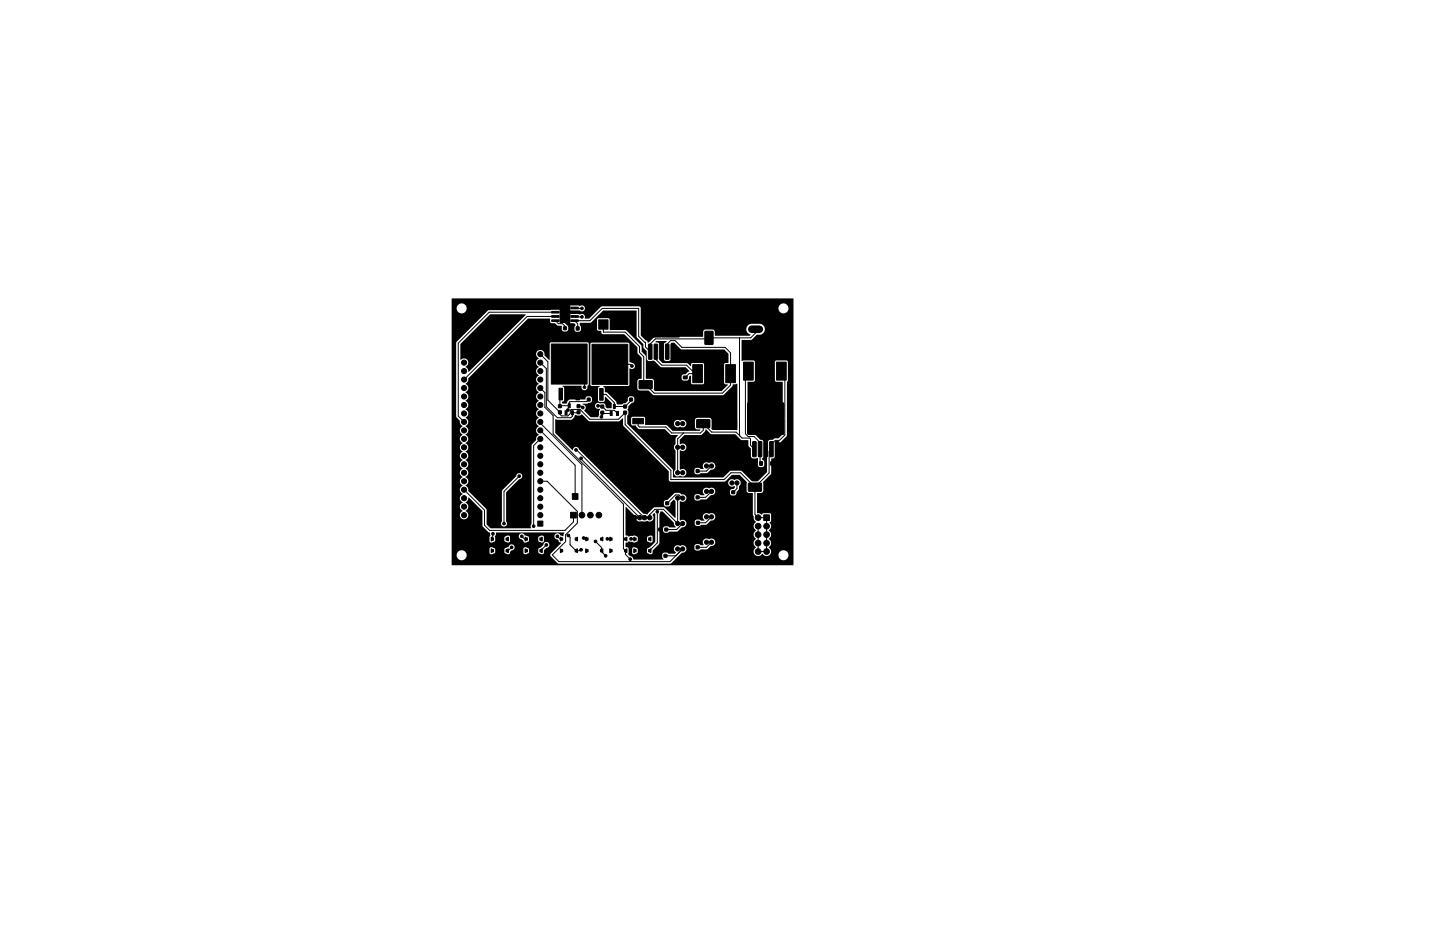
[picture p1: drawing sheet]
<svg xmlns="http://www.w3.org/2000/svg" width="432mm" height="279mm" viewBox="0 0 432 279" stroke-linecap="round" stroke-linejoin="round" font-family="sans-serif">
<g fill="#000" stroke="#000" stroke-width=".3">
<path d="M165.4 92.1h2.2v.5h-2.2zM165.4 93.3h2.2v.5h-2.2zM165.4 94.6h2.2v.5h-2.2zM165.4 95.9h2.2v.5h-2.2zM167.9 91.8h3v4.9h-3zM169 98h.8v.8h-.8zM169 99.8h.8v.8h-.8zM171.2 95.9h2.2v.5h-2.2zM171.2 94.6h2.2v.5h-2.2zM171.2 93.3h2.2v.5h-2.2zM171.2 92.1h2.2v.5h-2.2zM172.8 98h.8v.9h-.8z"/>
<path d="M172.8 99.7h.8v.9h-.8zM179.5 95.9h2.8v2.8h-2.8zM193 91.7h5.2v4.4h-5.2zM198.6 91.7h5.1v4.4h-5.1zM211.4 91.4h2.4l-.1 3.9-2.3-.2zM165.3 103.1h10.7v12h-10.7zM167.6 116.4h1.1v3.5h-1.1zM172.7 116.4h1v3.5h-1zM176.1 117.5h.8v.9h-.8zM177.5 103.2h10.7v12h-10.7zM179.8 116.5h1.1v3.5h-1.1zM184.9 116.5h1v3.5h-1z"/>
<path d="M188.8 117.5h.8v.9h-.8zM191.7 114.1h3.8l.1 2.3-3.8 .1zM193 96.5h5.2v4.4h-5.2zM193 91.7h10.7v9.2h-10.7zM194.5 103.2l.8-.1 .2 .3v4.1l-.2 .2h-.7l-.2-.2zM196.2 103.2l.8-.1 .2 .3v4.1l-.2 .2h-.7l-.2-.2zM197.9 103.2l.8-.1 .2 .3v4.1l-.2 .2h-.7l-.2-.2zM198.6 96.5h5.1v4.4h-5.1zM199.7 114.1h3.8l.1 2.3-3.8 .1zM199.6 103.2l.8-.1 .2 .3v4.1l-.2 .2h-.7l-.2-.2zM201.3 103.2l.8-.1 .2 .3v4.1l-.2 .2h-.7l-.2-.2zM205 112.8h1v.7h-1z"/>
<path d="M205 116.1h1v.7h-1zM207.7 109.3h2.9v5.4h-2.9zM211.4 99.4h2.4l-.1 3.9-2.3-.2zM217.6 109.3h2.9v5.4h-2.9zM223 108.6h2.9v5.4h-2.9zM232.9 108.6h2.9v5.4h-2.9zM167.5 123.2h.8v.8h-.8zM167.5 121.4h.8v.8h-.8zM169.5 123.1l.5 .1v1.2l-.6-.1zM170.4 121l.6 .1-.1 1.1h-.5zM171.4 123.1l.5 .1v1.2l-.6-.1zM173.1 121.4h.8v.8h-.8z"/>
<path d="M173.1 123.2h.8v.8h-.8zM176.1 119.4h.8v.8h-.8zM180.2 123.3h.8v.8h-.8zM180.2 121.5h.8v.8h-.8zM183 123.4h.6l-.1 1.2-.5-.1zM183.9 121.2l.6 .1v1.1h-.6zM184.9 123.4h.6l-.1 1.2-.5-.1zM187 123.3h.9v.8h-.9zM187 121.5h.9v.8h-.9zM188.8 119.4h.8v.8h-.8zM189.7 125.4h3.2v1.6h-3.2zM194.7 125.4h3.2v1.6h-3.2z"/>
<path d="M209 125.8h3.7l.2 2.3-3.9 .1zM217 125.8h3.7l.2 2.3-3.9 .1zM224.3 125.7h5.1v4.4h-5.1zM224.3 120.9h10.6v9.2h-10.6zM224.3 120.9h5.1v4.4h-5.1zM225.7 132.4h.8l.3 .2v4.1l-.3 .2h-.7l-.1-.2zM227.4 132.4h.8l.3 .2v4.1l-.3 .2h-.7l-.1-.2zM227.8 138.4h.8v1.1h-.8zM229.1 132.4h.8l.3 .2v4.1l-.3 .2h-.7l-.1-.2zM229.8 125.7h5.1v4.4h-5.1zM229.8 120.9h5.1v4.4h-5.1zM230.8 132.4h.8l.3 .2v4.1l-.3 .2h-.7l-.1-.2z"/>
<path d="M231.1 138.4h.8v1.1h-.8zM232.5 132.4h.8l.3 .2v4.1l-.3 .2h-.7l-.1-.2zM161.2 156.2h1.6v1.5h-1.6zM171.6 148h1.7v1.7h-1.7zM171.1 153.6h1.7v1.7h-1.7zM197.6 158.3h.8v.9h-.8zM197.8 150.5h.8v.8h-.8zM199.4 158.3h.8v.9h-.8zM199.6 150.5h.9v.8h-.9zM206.9 148.7h.9v.8h-.9zM206.9 140.8h.9v.8h-.9zM207.1 156.3h.8v.8h-.8z"/>
<path d="M208.8 148.7h.8v.8h-.8zM208.8 140.8h.8v.8h-.8zM208.9 156.3h.8v.8h-.8zM217.6 147.2h.9v.8h-.9zM219.4 147.2h.9v.8h-.9zM221.4 154.1h1.7v1.7h-1.7zM224.5 144.9l3.7-.1 .2 2.3-3.9 .2zM229 154.3h1.7v1.7h-1.7zM232.5 144.9l3.7-.1 .2 2.3-3.9 .2zM147.3 161h.2v1.2h-.2zM147.3 164.6h.2v1h-.2zM147.5 161.3h.5v.6h-.5z"/>
<path d="M147.5 164.7h.5v.8h-.5zM151.7 161.3h.5v.6h-.5zM151.7 164.7h.5v.8h-.5zM152.2 161h.2v1.2h-.2zM152.2 164.6h.2v1h-.2zM157.4 161h.2v1.2h-.2zM157.4 164.6h.2v1h-.2zM157.6 161.3h.5v.6h-.5zM157.6 164.7h.5v.8h-.5zM161.9 161.3h.5v.6h-.5zM161.9 164.7h.5v.8h-.5zM162.4 161h.2v1.2h-.2z"/>
<path d="M162.4 164.6h.2v1h-.2zM168 161h.2v1.2h-.2zM168 164.6h.2v1h-.2zM168.2 161.3h.5v.6h-.5zM168.2 164.7h.5v.8h-.5zM172.5 161.3h.5v.6h-.5zM172.5 164.7h.5v.8h-.5zM173 161h.2v1.2h-.2zM173 164.6h.2v1h-.2zM175.6 161h.2v1.2h-.2zM175.6 164.6h.2v1h-.2zM175.8 161.3h.5v.6h-.5z"/>
<path d="M175.8 164.7h.5v.8h-.5zM180.1 161.3h.5v.6h-.5zM180.1 164.7h.5v.8h-.5zM180.6 161h.2v1.2h-.2zM180.6 164.6h.2v1h-.2zM182.8 161h.2v1.2h-.2zM182.8 164.6h.2v1h-.2zM183 161.3h.5v.6h-.5zM183 164.7h.5v.8h-.5zM187.3 161.3h.5v.6h-.5zM187.3 164.7h.5v.8h-.5zM187.8 161h.2v1.2h-.2z"/>
<path d="M187.8 164.6h.2v1h-.2zM190 161h.3v1.2h-.3zM190 164.6h.3v1h-.3zM190.3 161.3h.4v.6h-.4zM190.3 164.7h.4v.8h-.4zM194.5 161.3h.5v.6h-.5zM194.5 164.7h.5v.8h-.5zM195 161h.2v1.2h-.2zM195 164.6h.2v1h-.2zM197.3 166.2h.8v.8h-.8zM199.1 166.2h.9v.8h-.9zM206.9 163.7h.9v.8h-.9z"/>
<path d="M208.8 163.7h.8v.8h-.8z"/>
<circle cx="168.8" cy="94.2" r=".31"/>
<circle cx="168.8" cy="95.5" r=".31"/>
<circle cx="168.8" cy="92.9" r=".31"/>
<circle cx="170.1" cy="94.2" r=".31"/>
<circle cx="170.1" cy="92.9" r=".31"/>
<circle cx="170.1" cy="95.5" r=".31"/>
<circle cx="174.5" cy="95" r=".4"/>
<circle cx="174.5" cy="92.5" r=".4"/>
<circle cx="185.9" cy="97.3" r="1.4"/>
<circle cx="137.9" cy="100.1" r=".4"/>
<circle cx="139.2" cy="118.9" r=".76"/>
<circle cx="139.2" cy="113.8" r=".76"/>
<circle cx="139.2" cy="116.3" r=".76"/>
<circle cx="139.2" cy="106.2" r=".76"/>
<circle cx="139.2" cy="103.6" r=".76"/>
<circle cx="139.2" cy="111.2" r=".76"/>
<circle cx="139.2" cy="108.7" r=".76"/>
<circle cx="162" cy="118.9" r=".76"/>
<circle cx="162" cy="116.3" r=".76"/>
<circle cx="162" cy="113.8" r=".76"/>
<circle cx="162" cy="103.6" r=".76"/>
<circle cx="162" cy="106.2" r=".76"/>
<circle cx="162" cy="111.2" r=".76"/>
<circle cx="162" cy="108.7" r=".76"/>
<circle cx="175.3" cy="116.1" r=".4"/>
<circle cx="189.5" cy="109.7" r=".4"/>
<circle cx="139.2" cy="139.2" r=".76"/>
<circle cx="139.2" cy="134.1" r=".76"/>
<circle cx="139.2" cy="121.4" r=".76"/>
<circle cx="139.2" cy="131.6" r=".76"/>
<circle cx="139.2" cy="123.9" r=".76"/>
<circle cx="139.2" cy="129" r=".76"/>
<circle cx="139.2" cy="126.5" r=".76"/>
<circle cx="139.2" cy="136.6" r=".76"/>
<circle cx="162" cy="139.2" r=".76"/>
<circle cx="162" cy="121.4" r=".76"/>
<circle cx="162" cy="129" r=".76"/>
<circle cx="162" cy="134.1" r=".76"/>
<circle cx="162" cy="123.9" r=".76"/>
<circle cx="162" cy="131.6" r=".76"/>
<circle cx="162" cy="136.6" r=".76"/>
<circle cx="162" cy="126.5" r=".76"/>
<circle cx="170.3" cy="122.9" r=".4"/>
<circle cx="172.7" cy="134.9" r=".4"/>
<circle cx="174.2" cy="137.4" r=".4"/>
<circle cx="174.8" cy="122.2" r=".4"/>
<circle cx="179.3" cy="121.7" r=".4"/>
<circle cx="180.3" cy="125" r=".4"/>
<circle cx="203.2" cy="134.1" r=".62"/>
<circle cx="203.2" cy="127" r=".62"/>
<circle cx="204.7" cy="134.1" r=".62"/>
<circle cx="204.7" cy="127" r=".62"/>
<circle cx="211.9" cy="139.7" r=".62"/>
<circle cx="213.4" cy="139.7" r=".62"/>
<circle cx="139.2" cy="154.4" r=".76"/>
<circle cx="139.2" cy="149.3" r=".76"/>
<circle cx="139.2" cy="144.3" r=".76"/>
<circle cx="139.2" cy="157" r=".76"/>
<circle cx="139.2" cy="141.7" r=".76"/>
<circle cx="139.2" cy="146.8" r=".76"/>
<circle cx="139.2" cy="151.9" r=".76"/>
<circle cx="151.1" cy="157" r=".4"/>
<circle cx="155.7" cy="142.7" r=".4"/>
<circle cx="160" cy="157.7" r=".4"/>
<circle cx="162" cy="149.3" r=".76"/>
<circle cx="162" cy="154.4" r=".76"/>
<circle cx="162" cy="144.3" r=".76"/>
<circle cx="162" cy="141.7" r=".76"/>
<circle cx="162" cy="151.9" r=".76"/>
<circle cx="162" cy="146.8" r=".76"/>
<circle cx="174.5" cy="154.4" r=".85"/>
<circle cx="177" cy="154.4" r=".85"/>
<circle cx="179.6" cy="154.4" r=".85"/>
<circle cx="190.3" cy="155.2" r=".66"/>
<circle cx="191.8" cy="155.2" r=".66"/>
<circle cx="193.3" cy="155.2" r=".66"/>
<circle cx="194.8" cy="155.2" r=".66"/>
<circle cx="197.1" cy="153.4" r=".4"/>
<circle cx="203.2" cy="156.9" r=".62"/>
<circle cx="203.2" cy="141.7" r=".62"/>
<circle cx="203.2" cy="149.3" r=".62"/>
<circle cx="204.7" cy="149.3" r=".62"/>
<circle cx="204.7" cy="141.7" r=".62"/>
<circle cx="204.7" cy="156.9" r=".62"/>
<circle cx="211.9" cy="154.9" r=".62"/>
<circle cx="211.9" cy="147.3" r=".62"/>
<circle cx="213.4" cy="154.9" r=".62"/>
<circle cx="213.4" cy="147.3" r=".62"/>
<circle cx="219.5" cy="144.8" r=".62"/>
<circle cx="219.7" cy="157.5" r=".85"/>
<circle cx="219.7" cy="155" r=".85"/>
<circle cx="221" cy="144.8" r=".62"/>
<circle cx="222.3" cy="157.5" r=".85"/>
<circle cx="227.3" cy="157.7" r=".85"/>
<circle cx="227.3" cy="155.2" r=".85"/>
<circle cx="229.9" cy="157.7" r=".85"/>
<circle cx="147.8" cy="160" r=".4"/>
<circle cx="153.4" cy="164.1" r=".4"/>
<circle cx="156.5" cy="160.8" r=".4"/>
<circle cx="163.8" cy="163.4" r=".4"/>
<circle cx="167.1" cy="160.8" r=".4"/>
<circle cx="170.4" cy="160.5" r=".4"/>
<circle cx="174.2" cy="164.8" r=".4"/>
<circle cx="175" cy="161.3" r=".4"/>
<circle cx="178.6" cy="162.3" r=".4"/>
<circle cx="181.6" cy="166.6" r=".4"/>
<circle cx="182.1" cy="161.5" r=".4"/>
<circle cx="189" cy="167.6" r=".4"/>
<circle cx="189.2" cy="161.5" r=".4"/>
<circle cx="203.2" cy="164.6" r=".62"/>
<circle cx="204.7" cy="164.6" r=".62"/>
<circle cx="211.9" cy="162.6" r=".62"/>
<circle cx="213.4" cy="162.6" r=".62"/>
<circle cx="219.7" cy="160" r=".85"/>
<circle cx="219.7" cy="165.1" r=".85"/>
<circle cx="219.7" cy="162.6" r=".85"/>
<circle cx="222.3" cy="160" r=".85"/>
<circle cx="222.3" cy="162.6" r=".85"/>
<circle cx="222.3" cy="165.1" r=".85"/>
<circle cx="227.3" cy="160.3" r=".85"/>
<circle cx="227.3" cy="165.4" r=".85"/>
<circle cx="227.3" cy="162.8" r=".85"/>
<circle cx="229.9" cy="162.8" r=".85"/>
<circle cx="229.9" cy="160.3" r=".85"/>
<circle cx="229.9" cy="165.4" r=".85"/>
</g>
<path d="M225.4 98.7h2.3" fill="none" stroke="#000" stroke-width="2.3"/>
<path d="M221.8 94.7v2M225.6 92.5h2" fill="none" stroke="#000" stroke-width="2"/>
<g fill="none" stroke="#000" stroke-width=".3">
<path d="M166.5 96.1l.9 .9h1.3l.7 .8v.6M166.5 93.6h-19.8l-9.3 9.3v21.8l1.8 1.8M166.5 94.9h-8.4l-18.9 18.9M172.3 92.3l2.2 .2M172.3 94.9l2.2 .1M173.2 98.5v-1.4l-.9-1h4.6l3.7-3.6h10.9v8.3l1.8 1.8h.2v1.4l1.5 1.4v-2.3l1.5-1.5h15.8l.3-.3h12.5l1.5-1.5v-1.1M180.9 97.3v2.3h6.6l4.3 4.3v1.8l1.2 1.2v7.8l3.2 3.2h20.5l2.4-2.5v-9.6l-1.7-1.7h-12.9l-2.1-2h-1.3l-1 1v2.3M162 106.2l2.3 2.2v11.6l3.6 3.6v.6l.5 .5h1.9l.7-.7v-1l.3-.3h2.6l3 3h8.6l2-2v3.6l13.7 13.7v2.8h16l2-2.1h2.9l4.3 4.4M162 116.3l1.4 1.4v4.4l2.5 2.5v5.4l21 21.1v13.4l.6 .6v1.1l1.5 1.4M162 108.7l1.8 1.8v11.4l3.3 3.3h4.1l.4-.4v-1.1l1.9-.1M168.1 118.1l-.2 .3v3.4l2.8-.2v-.9l.2-.3h5l.6-.6M170.7 109.1l4.6 4.6v2.4"/>
<path d="M180.3 118.2h1.4l2.5 2.5 .1 1.2h3.2l1.7-1.8v-.3M182.9 109.2h6.1l.5 .5M196.7 105.4v2.3l1.7 1.8h7.5l3.5 3.5M209.2 112h-2.6l-1.1 1.2M221.7 101.3v29.3M224.4 111.3l-.9 .8v17.9l.8 .9h1.8l1.8 1.8v5.9l.3 .3M234.3 111.3l1 1v18.1l-1.6 1.6h-1.2l-1.2 1.2v1.4l-.7 .7v6.5l-4.2 4.3M162 131.6l-2 2v24.1M162 129l10.5 10.5v9.3M162 126.5v.3l12.5 12.5v15.1M170.3 122.9l-.6 .6v.2M172.7 134.9l20.1 19.9v.9l.5-.5"/>
<path d="M173.5 121.8h.8l.5 .4M174.2 137.4v.2l17.6 17.6M179.3 121.7h1.1l1.3 1.3h2.5l1 1M183.3 124h-2.5l-.2-.3v1l-.3 .3M191.3 126.2v1.4l.5 .4h7.8l1.8 1.8h8.7l.8-.8v-2l2.5 2.5h7.3l1.8 1.8h2.3l.2 .3v1.9l1.2 1.1M205 129.8l-1.8 1.8v10.1M213.4 139.7l-1.6 1.5h-2.6M139.2 146.8l6.1 6.1v4.6l1.5 1.5h22.6l2.6-2.5v-2.1M155.7 142.7l-4.6 4.6v9.7M162 144.3h2.1l9 9v3.5l-3.5 3.5v2.1l-4 4 2 2h33.3l3.8-3.8M197.1 153.4v9.3l-2.4 2.4M203.2 149.3v7.6l-4.3-4.2h-2.5l-1.6 1.6v.9"/>
<path d="M204.7 156.9l-1.8 1.9h-3.1M204.7 149.3l-1.1-.9h-1.1l-2.5 2.5M213.4 154.9l-1.8 1.8h-2.3M213.4 147.3l-1.8 1.8h-2.4M221 144.8v1.7l-1.1 1.1M226.4 146.1v8.1l.9 1h2.6v10.2h-2.6v-7.7M147.8 160l-.1 1.6M153.4 164.1l-1 1h-.4M156.5 160.8l.8 .8h.6M162.1 165v.1M163.8 163.4l-1.7 1.6M167.1 160.8l.8 .8h.6"/>
<path d="M170.4 160.5l.5 .5v2.3l1.8 1.8h1.3l.2-.3M175 161.3l.3 .3h.8M178.6 162.3l1.7 1.8v1.3l1.3 1.2M182.1 161.5l1.2 .1M189.2 161.5l1.3 .1M199.5 166.6h3.1M213.4 162.6l-1.6 1.5h-2.6"/>
</g>
<path d="M146.9 94.3l10.8 .1-17.1 17-.2-.1a1.3 1.3 0 0 0-.8-1.3 1.39 1.39 0 0 0 .6-2 1.39 1.39 0 0 0-2.1-.2v-4.7zM135.5 89.5h102.4v79.9l-102.5-.1v-2.8h1.5l.5 1.1 1 .4 .9-.3 .5-.5 .1-.7-.2-.8h7.1l.2 .4 .5 .1 .7-.3 .3-.4h2.7l.3 .4 .7 .3 .5-.1 .2-.4h4l.3 .4 .5 .1 .7-.3 .2-.4h2.8l.3 .4 .9 .3 .4-.3 .1-.9 .7-.7a.91 .91 0 0 0 .9-1 .91 .91 0 0 0-1-.9 .91 .91 0 0 0-.8 1l-1.4 1.1-.1 1h-2.8v-1l-.9-.5-.7 .3-.1 1.4h-4l.5-.7a.93 .93 0 0 0 .9-1 .93 .93 0 0 0-1-.9 .93 .93 0 0 0-.9 .9l-1 .4-.2 1.1h-2.7l-.2-1.1-1.1-.4-.4 .4v1.3h-7.1l-.6-.6-.8-.1-1 .4-.4 1.1h-1.5v-63.6h1.4v21.9l1.1 1.4a1.74 1.74 0 0 0 .8 1.6 1.41 1.41 0 0 0-.8 1.3 1.41 1.41 0 0 0 .8 1.3 1.42 1.42 0 0 0-.8 1.2 1.42 1.42 0 0 0 .8 1.3 1.42 1.42 0 0 0-.8 1.3 1.42 1.42 0 0 0 .8 1.2 1.42 1.42 0 0 0-.8 1.3 1.42 1.42 0 0 0 .8 1.3 1.42 1.42 0 0 0-.8 1.3 1.42 1.42 0 0 0 .8 1.2 1.42 1.42 0 0 0-.8 1.3 1.42 1.42 0 0 0 .8 1.3 1.42 1.42 0 0 0-.8 1.2 1.42 1.42 0 0 0 .8 1.3 1.42 1.42 0 0 0-.8 1.3 1.42 1.42 0 0 0 .8 1.2 1.42 1.42 0 0 0-.8 1.3 1.42 1.42 0 0 0 .8 1.3 1.41 1.41 0 0 0-.8 1.3 1.41 1.41 0 0 0 .8 1.2 1.29 1.29 0 0 0-.4 2.1 1.29 1.29 0 0 0 2-.2 1.29 1.29 0 0 0-.7-1.9 1.45 1.45 0 0 0 .8-1.3 1.45 1.45 0 0 0-.8-1.3l.5-.4 .5-1 4 4 .1 4.4 1.7 1.9 .5 .2 .2 .8-.3 .4v1.3l.2 .4 1.2-.2 .3-.4h2.7l.3 .4 1 .2 .4-.3v-1.5h2.7l.3 .7 .6 .2 .8 .9 1.1-.2 .2-.4h2.8l.3 .4 .6 .3 .5-.1 .3-.3v-1.4l-.4-.3-1.2 .3-.1 1.1h-2.8l-.1-1.1-1.1-.4a.92 .92 0 0 0-1-.6 .92 .92 0 0 0-.8 .9h-2.7l-.8-.2-.8 .4-.1 1h-2.7l-.1-1.1 .4-1.3 20.4 .1-.3 1-.8-.2a.94 .94 0 0 0-1.1-.6 .94 .94 0 0 0-.8 1 .94 .94 0 0 0 1 .8l.5 .8 .5 .4-3 3-.2 .5 .1 .4 2.4 2.2h33.5l3.5-3.3a1.12 1.12 0 0 0 1.3-1.3h2.4l.4 .6 .9 .1 .6-.4h2l1-1a1.15 1.15 0 0 0 1.4-1.3 1.15 1.15 0 0 0-1.8-.7 1.25 1.25 0 0 0-1.7 .1 1.25 1.25 0 0 0-.1 1.6l-2.1-.3-.5 .4-.1 .9h-2.4a1.13 1.13 0 0 0-1.8-.7l-.3-.1a1.2 1.2 0 0 0-1.5 .6 1.2 1.2 0 0 0 .5 1.5l-.3 .3h-1.9l-.6-.3h-.9l-.4 .6v.7l.3 .7h-8.9l-.4-.7-.7-.3-.6-.7 .2-.3h1l.5 .5 1.1-.4 .1-1.2-.7-.5a.63 .63 0 0 0-1 .4v1.2h-1l-.1-1.4-.8-.3v-1.3l.6-.1 .4-.4 1.8 .4 .6-.2 .3-.4h2.7l.3 .4 .7 .3 .4-.1 .3-.3v-1.4l-.4-.3-1.2 .3-.1 1.1h-2.7l-.1-.9-.2-.3-1-.3-1.4 .4-1-.4v-8.4l3 2.8a1.27 1.27 0 0 0 .5 1.2 1.27 1.27 0 0 0 1.4 .1l.9 .2a.99 .99 0 0 1 1.3 0 1.27 1.27 0 0 0 1.2-.8 1.27 1.27 0 0 0-.2-1.3l.5-.5 .3 .3v8.3l-1.6 1.6-.8 .5-.1 1.1 .3 .3 .7 .3 .6-.2 .1-1 2-2.1v-8.8l.3-.7h.7l3.4 3.3v.7l.5 .5-.1 .2h-1.8l-.5-.3h-1l-.4 .7v.6l.3 .5 1 .1 .6-.3h2.4l1.5-1.3a1.12 1.12 0 0 0 1.2-1.1h2.5l.4 .6 1 .1 .5-.4h1.6l1.3-1.2a1.15 1.15 0 0 0 1.4-1.4 1.15 1.15 0 0 0-1.8-.7 1.23 1.23 0 0 0-1.8 .3 1.23 1.23 0 0 0 .3 1.7l-1 .1-.5-.3h-.8l-.5 .4-.1 .8h-2.5a1.12 1.12 0 0 0-.6-1.1 1.12 1.12 0 0 0-1.2 .2l-.2-.2 .1-5.7a1.24 1.24 0 0 0 1.9-.8h2.4l.4 .6 1 .1 .5-.4h1.7l1.3-1.2a1.15 1.15 0 0 0 1.4-1.4 1.15 1.15 0 0 0-1.8-.7 1.23 1.23 0 0 0-1.8 .3 1.23 1.23 0 0 0 .3 1.7l-1.1 .1-.5-.4h-.8l-.5 .4-.1 .9h-2.4a1.2 1.2 0 0 0-1.5-1.2l-.6-.4h-1.4l-2.1 2.1-.9 .2-.2 .5 .1 1 .4 .2h.8a.92 .92 0 0 0 .7-1.1l1-.9 .5 .5-.1 5-3.5-3.2h-2.8l-2.1 2.1-1.1-.1-9.3-9.3h34.7a1.25 1.25 0 0 0 1.9 .9v.5l-.4 .4-.8 .2-.2 .5v.7l.2 .4 1.2 .1a.92 .92 0 0 0 .6-1.1l.7-.7v-.9a1.15 1.15 0 0 0 .3-1.6 1.15 1.15 0 0 0-1.6-.3 1.24 1.24 0 0 0-1.9 .9h-34.7l-10.1-10.1a1 1 0 0 0-1-.7 1 1 0 0 0-.9 .9l-5.2-5.1 .1-4.2 .5 .3 4.2-.1 .8-.6 .4-.8 1.3 .2 .7-.4 2.3 2.1h8.8l1.1-.9 .3 2.3 13.5 13.5v2.7l.4 .5h16.4l2.2-2h2.3l2.2 2.2-.1 2.5 .1 .4 .5 .3 1.2 .1 .1 6.4 .1 .4a2.28 2.28 0 0 0 .8 1.8 1.56 1.56 0 0 0 0 2.6 1.56 1.56 0 0 0 0 2.5 1.56 1.56 0 0 0 0 2.6 1.39 1.39 0 0 0-.3 2.2 1.39 1.39 0 0 0 2.2-.4l1 .7 1.1-.2h2.7l.4 1 1 .5 1.1-.4 .5-1.1-.5-1.2-1-.3-1 .3-.5 1.2-2.7-.1a1.59 1.59 0 0 0-.2-2.4 1.53 1.53 0 0 0 0-2.5 1.56 1.56 0 0 0 0-2.6 1.66 1.66 0 0 0 .3-2.3l.4-.5v-1.9l-.2-.3-2.1-.1-.5 .5-.6-.4-.8-.1v-5.9l1.3-.1 .4-.3 .1-3 2.4-2.5 .1-4.5a.84 .84 0 0 0 1.1-.7v-3.8l.3-.3 1.4-.2 1.9-2v-16l.3-.5v-5.5l-.3-.4h-3.2l-.4 .4v5.7l.4 .2 1.9 .2v15.5l-1.2 1.3h-1.2l-.6 .4-1 .1-.4 .4v2.5l-.3 .5v6.2l-2.8 2.8h-1.7l-3-3-.4-.2-3.1 .1-2.1 1.9h-15l-.2-2.5-13.6-13.6v-2.4l.3-.6v-.7l-.3-.6 .4-1 1.6-1.4v-1.2l-.5-.3-.9 .1-.4 .5-.1 .8-.6 .6-1.1 .4h-1.4l-.4-.9-2.5-2.5-.8-.3v-1.1l-.6-.5 .1-.2 7.7-.1 .2-5.2a.96 .96 0 0 0 1.5-.5 .96 .96 0 0 0-1-1.2l-.6-.2v-5.3l-.2-.4-11.3 .1-.2 12.4 .4 .4h2.4l-.5 .7 .1 3.8 .3 .3 1.4-.1 .3-.3v-1.1h.2l1.9 1.9-.1 1.4-1.4 .1-.4-.5-.3-.9h-1.3a.97 .97 0 0 0-1.6 .5 .97 .97 0 0 0 1.4 1.1l.1 .2-.3 .5 .1 1-.4 .8-2.2-.1-1.9-1.9a1.1 1.1 0 0 0 .4-1.2 1.1 1.1 0 0 0-1-.8l1.4-.1 .5-.2a.83 .83 0 0 0 1-.7l-.1-1-.5-.3h-.7l-.5 .3-.2 .7h-4.7l-.6 .5-.3 .7-1.4-.1v-.5l.5-.2 .2-.3v-3.6l-.5-.6 5.6-.1a1.02 1.02 0 0 0 .5 1.2 1.02 1.02 0 0 0 1.2-.2l.1-.9 .4-.5-.1-12.4-11.2-.2-.4 .5v4.8l-1.5-1.3a1.33 1.33 0 0 0-1-1.6 1.33 1.33 0 0 0-1.6 .9 1.33 1.33 0 0 0 .9 1.6 1.41 1.41 0 0 0-.8 1.3 1.41 1.41 0 0 0 .8 1.2 1.41 1.41 0 0 0-.8 1.3 1.41 1.41 0 0 0 .8 1.3 1.42 1.42 0 0 0-.8 1.3 1.42 1.42 0 0 0 .8 1.2 1.42 1.42 0 0 0-.8 1.3 1.42 1.42 0 0 0 .8 1.3 1.42 1.42 0 0 0-.8 1.2 1.42 1.42 0 0 0 .8 1.3 1.42 1.42 0 0 0-.8 1.3 1.42 1.42 0 0 0 .8 1.2 1.42 1.42 0 0 0-.8 1.3 1.42 1.42 0 0 0 .8 1.3 1.41 1.41 0 0 0-.8 1.3 1.41 1.41 0 0 0 .8 1.2 1.41 1.41 0 0 0-.8 1.3 1.41 1.41 0 0 0 .8 1.3l-.2 .1a1.48 1.48 0 0 0-.7 1.5l-1.3 1.5-.2 24.8-12.1 .1-1.2-1.2v-.2h4.3a.92 .92 0 0 0 1.3 .8 .92 .92 0 0 0 .3-1.5v-8.7l3.8-3.9a.92 .92 0 0 0 1-.9 .92 .92 0 0 0-.9-1 .92 .92 0 0 0-.9 1l-4.3 4.3v9.2l-.3 .7h-4.3l-.1-4.4-5.4-5.4a1.75 1.75 0 0 0-.8-1.7 1.41 1.41 0 0 0 .8-1.3 1.41 1.41 0 0 0-.8-1.3 1.41 1.41 0 0 0 .8-1.2 1.41 1.41 0 0 0-.8-1.3 1.42 1.42 0 0 0 .8-1.3 1.42 1.42 0 0 0-.8-1.2 1.41 1.41 0 0 0 .8-1.3 1.41 1.41 0 0 0-.8-1.3 1.41 1.41 0 0 0 .8-1.3 1.41 1.41 0 0 0-.8-1.2 1.42 1.42 0 0 0 .8-1.3 1.42 1.42 0 0 0-.8-1.3 1.41 1.41 0 0 0 .8-1.2 1.41 1.41 0 0 0-.8-1.3 1.41 1.41 0 0 0 .8-1.3 1.41 1.41 0 0 0-.8-1.2 1.41 1.41 0 0 0 .8-1.3 1.41 1.41 0 0 0-.8-1.3 1.41 1.41 0 0 0 .8-1.3 1.41 1.41 0 0 0-.8-1.2 1.41 1.41 0 0 0 .8-1.3 1.41 1.41 0 0 0-.8-1.3 1.42 1.42 0 0 0 .8-1.2 1.42 1.42 0 0 0-.8-1.3l.2-.1a1.48 1.48 0 0 0 .6-1.5l18-17.9h6.5l.2 1.2 1.3 .2 .9 .7 1.1 .1 .1 1.3 .6 .4h.7l.4-.3 .2-1-.2-.4-1.3-1.3h1.8l.3 .4 1.1 .1 .5 .4-.3 .7v1.1l.5 .4h.8l.4-.3 .2-.4-.3-2 3.3-.1 3.7-3.6h9.9l.1 7.9 2 2.1 .1 1.2 .9 1 .2 2.7 .4 .2 1.3-.1 .5 .2 2 1.8h7.3l1.1 1.1-1.2 1a.82 .82 0 0 0-1.1 .7l.3 1.1 1.3 .1a.83 .83 0 0 0 .6-1.1l.3-.4 .3 .1v2.1l.3 .4 3.5-.1v-6.1l-3.4-.2-.3 .3-.2 .7-1.2-1h-7.2l-1-1v-4.6l-.4-.5-.7-.1 .1-.3h3.2l-.7 .6-.2 .4v4.3l.6 .6h1.1l.4-.6v-4.5l.3-.4 .8 .1 2.2 2h12.7l1.3 1.2v2.8l-1 .1-.3 .4v5.5l.3 .4 .8 .2-1.8 1.8h-19.9l-.5-.4 .1-2.5-.1-.5-.5-.2-1.8-.1v-6.7l-1.3-1.4-.1-1.9-4.6-4.5-4.8-.1-.1-3.1-.2-.4h-3.1l-.4 .2-.1 3.2 .4 .4h.8l.4 .9 6.6 .1 3.9 3.9 .1 1.8 1.2 1.3v6.2l-1 .3-.3 .6v2.2l.4 .5 3 .1 1.6 1.4h20.7l2.7-2.6 .3-.7 1.3-.2-.1 13.9h-7.3l-.4-.4 .1-2.7-.3-.4-.4-.2h-3.6l-.6 .3-.1 2.8 .6 .4 1 .1-.3 .4h-8l-1.9-1.8-6.4-.2v-.2h8.7a1.13 1.13 0 0 0 .6 1 1.13 1.13 0 0 0 1.2-.1 1.15 1.15 0 0 0 1.6 0 1.15 1.15 0 0 0 .1-1.6 1.15 1.15 0 0 0-1.6-.2l-.3-.1a1.13 1.13 0 0 0-1.6 1h-8.7v-1.7l-.2-.3-3.5-.1-.5 .4 .1 2 .3 .2 1.1 .1 .8 1h7.8l1.9 1.8h2l-.6 1-.1 1.8a1.21 1.21 0 0 0 .1 1.9l-.1 5.7a1.13 1.13 0 0 0-.2 1.6 1.13 1.13 0 0 0 1.6 .2 1.22 1.22 0 0 0 1.3 .1 1.22 1.22 0 0 0 .6-1.2h2.4l.4 .6 .9 .1 .6-.4h2l1-1a1.15 1.15 0 0 0 1.4-1.3 1.15 1.15 0 0 0-1.8-.7 1.25 1.25 0 0 0-1.7 .1 1.25 1.25 0 0 0-.1 1.7l-2.1-.3-.5 .4-.1 .8h-2.4a1.32 1.32 0 0 0-1.9-.7v-5.8a1.15 1.15 0 0 0 1.6 0 1.15 1.15 0 0 0 .1-1.6 1.15 1.15 0 0 0-1.6-.2l-.2-.1v-1.3l1.4-1.3 5-.1 1.2-1.1 .2-.5 1.7 1.4h7.1l1.9 1.7 2.1 .1v1.6l.8 .9v2.5l.6 .4h1.5v2.1l.2 .4 1 .1 .5-.2 .2-1.4-.7-.7 .5-.9-.1-4.5-.4-.4-.5-.1-1.6-1.5-1.7-.1-.6-.5v-15.1l1.9-.2 .4-.3v-5.7l-.5-.3h-3.5v-6.1l2.9-.1 1.6-1.5 1.1-.1a1.64 1.64 0 0 0 1.4-1.7 1.64 1.64 0 0 0-1.6-1.5h-2.5a1.73 1.73 0 0 0-1.5 1.6 1.73 1.73 0 0 0 1.2 1.7l-.2 .3h-10.3l-.2-1.3-.2-.5-2.6-.1-.6 .4-.1 1.8h-14.4l-2.1 1.7-.3-.5-1.9-1.6v-8.1h41.3l.5 1.1 1.2 .4 .7-.3 .5-.6 .1-.9-.3-.7-.8-.5h-.9l-.7 .5-.3 1h-41.3l-.1-.5-.4-.2h-11.1l-3.8 3.7-1.4-.1a1.03 1.03 0 0 0-.3-1.1 1.03 1.03 0 0 0-1.2 0l-2.8-.1-.3 .3v1.9h-1.8l-.7-.1-.1-3.1-.3-.3-21.3 .1-9.5 9.4-.2 .5h-1.4v-10.4h1.5l.5 1.1 1 .4 1-.4 .5-1h30.8l.4 .5h2.8a.93 .93 0 0 0 1.3-.1 .93 .93 0 0 0-.1-1.3 .93 .93 0 0 0-1.3 0l-2.7-.1-.4 .2v.8h-30.8v-.6l-.5-.7-1.1-.3-1 .4-.4 1.1h-1.5z" fill="#000"/>
</svg>
